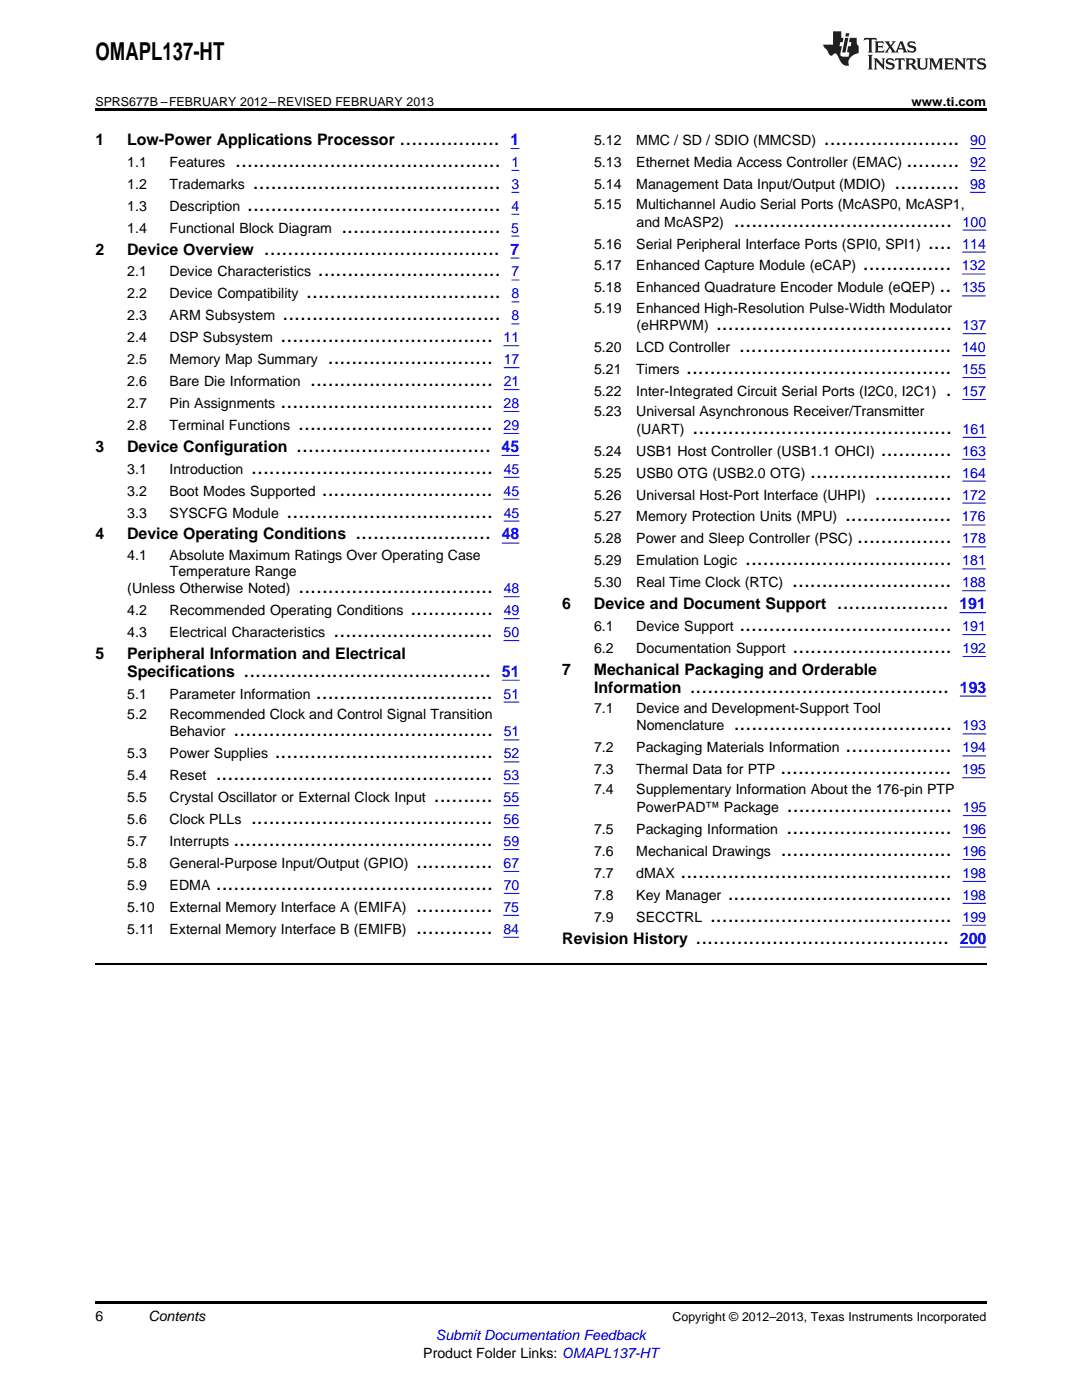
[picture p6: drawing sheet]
<svg xmlns="http://www.w3.org/2000/svg" width="216mm" height="279mm" viewBox="0 0 216 279" stroke-linecap="round" stroke-linejoin="round" font-family="sans-serif">
<defs><g id="words">
<text font-size="4.9" x="19" y="12">OMAPL137-HT</text>
<g font-size="4.2">
<text x="79.7" y="28.9">.................</text>
<text x="164.4" y="28.9">.......................</text>
<text x="47" y="33.3">.............................................</text>
<text x="180.9" y="33.3">.........</text>
<text x="50.5" y="37.7">..........................................</text>
<text x="178.5" y="37.7">...........</text>
<text x="49.3" y="42.1">...........................................</text>
<text x="68.1" y="46.4">...........................</text>
<text x="146.4" y="45.2">.....................................</text>
<text x="52.7" y="50.8">........................................</text>
<text x="172.2" y="54">...............</text>
<text x="185.2" y="49.6">....</text>
<text x="61.1" y="59.5">.................................</text>
<text x="63.4" y="55.2">...............................</text>
<text x="187.5" y="58.3">..</text>
<text x="56.4" y="63.9">.....................................</text>
<text x="142.9" y="65.9">........................................</text>
<text x="56" y="68.3">....................................</text>
<text x="147.5" y="70.3">....................................</text>
<text x="61.9" y="77">...............................</text>
<text x="65.4" y="72.7">............................</text>
<text x="136.9" y="74.6">.............................................</text>
<text x="56" y="81.4">....................................</text>
<text x="188.7" y="79">.</text>
<text x="59.5" y="85.8">.................................</text>
<text x="138.2" y="86.6">............................................</text>
<text x="50.1" y="94.5">.........................................</text>
<text x="59.1" y="90.2">.................................</text>
<text x="161.7" y="95.3">........................</text>
<text x="175.8" y="90.9">............</text>
<text x="64.2" y="98.9">.............................</text>
<text x="174.6" y="99.7">.............</text>
<text x="57.2" y="103.3">...................................</text>
<text x="70.9" y="107.7">.......................</text>
<text x="168.6" y="104.1">..................</text>
<text x="148.7" y="112.8">...................................</text>
<text x="171.1" y="108.4">................</text>
<text x="59.6" y="118.4">.................................</text>
<text x="158.1" y="117.2">...........................</text>
<text x="81.9" y="122.8">..............</text>
<text x="147.5" y="125.9">....................................</text>
<text x="167" y="121.6">...................</text>
<text x="66.6" y="127.1">...........................</text>
<text x="158.2" y="130.3">...........................</text>
<text x="48.6" y="135">..........................................</text>
<text x="63" y="139.4">..............................</text>
<text x="137.6" y="138.2">............................................</text>
<text x="46.6" y="147">............................................</text>
<text x="146.4" y="145.8">.....................................</text>
<text x="43" y="155.7">...............................................</text>
<text x="54.8" y="151.3">.....................................</text>
<text x="155.7" y="154.5">.............................</text>
<text x="168.7" y="150.1">..................</text>
<text x="86.6" y="160.1">..........</text>
<text x="50.1" y="164.5">.........................................</text>
<text x="157" y="166.4">............................</text>
<text x="157" y="162.1">............................</text>
<text x="46.6" y="168.8">............................................</text>
<text x="83" y="173.2">.............</text>
<text x="155.8" y="170.8">.............................</text>
<text x="43.1" y="177.6">...............................................</text>
<text x="135.8" y="175.2">..............................................</text>
<text x="145.2" y="179.6">......................................</text>
<text x="83" y="182">.............</text>
<text x="141.7" y="183.9">.........................................</text>
<text x="83" y="186.3">.............</text>
<text x="138.8" y="188.3">...........................................</text>
</g>
<g font-size="3.2">
<text x="19" y="28.9">1</text>
<text x="25.4" y="28.9">Low-Power Applications Processor</text>
<text x="19" y="50.8">2</text>
<text x="25.4" y="50.8">Device Overview</text>
<text x="19" y="90.2">3</text>
<text x="25.4" y="90.2">Device Configuration</text>
<text x="19" y="107.7">4</text>
<text x="25.4" y="107.7">Device Operating Conditions</text>
<text x="112.2" y="121.6">6</text>
<text x="118.5" y="121.6">Device and Document Support</text>
<text x="19" y="131.5">5</text>
<text x="25.4" y="131.5">Peripheral Information and Electrical</text>
<text x="25.4" y="135">Specifications</text>
<text x="112.2" y="134.7">7</text>
<text x="118.5" y="134.7">Mechanical Packaging and Orderable</text>
<text x="118.5" y="138.2">Information</text>
<text x="112.2" y="188.3">Revision History</text>
</g>
<g font-size="3.2" fill="#00f">
<text x="101.9" y="28.9">1</text>
<text x="101.9" y="50.8">7</text>
<text x="100.1" y="90.2">45</text>
<text x="100.1" y="107.7">48</text>
<text x="191.5" y="121.6">191</text>
<text x="100.2" y="135">51</text>
<text x="191.5" y="138.2">193</text>
<text x="191.5" y="188.3">200</text>
</g>
<g font-size="2.8">
<text x="118.5" y="28.9">5.12</text>
<text x="127" y="28.9">MMC / SD / SDIO (MMCSD)</text>
<text x="25.4" y="33.3">1.1</text>
<text x="33.8" y="33.3">Features</text>
<text x="118.5" y="33.3">5.13</text>
<text x="127" y="33.3">Ethernet Media Access Controller (EMAC)</text>
<text x="25.4" y="37.7">1.2</text>
<text x="33.8" y="37.7">Trademarks</text>
<text x="118.5" y="37.7">5.14</text>
<text x="118.5" y="41.7">5.15</text>
<text x="127" y="37.7">Management Data Input/Output (MDIO)</text>
<text x="127" y="41.7">Multichannel Audio Serial Ports (McASP0, McASP1,</text>
<text x="25.4" y="42.1">1.3</text>
<text x="25.4" y="46.4">1.4</text>
<text x="33.8" y="42.1">Description</text>
<text x="33.8" y="46.4">Functional Block Diagram</text>
<text x="127" y="45.2">and McASP2)</text>
<text x="118.5" y="49.6">5.16</text>
<text x="118.5" y="54">5.17</text>
<text x="127" y="49.6">Serial Peripheral Interface Ports (SPI0, SPI1)</text>
<text x="127" y="54">Enhanced Capture Module (eCAP)</text>
<text x="25.4" y="55.2">2.1</text>
<text x="25.4" y="59.5">2.2</text>
<text x="33.8" y="55.2">Device Characteristics</text>
<text x="33.8" y="59.5">Device Compatibility</text>
<text x="118.5" y="58.3">5.18</text>
<text x="127" y="58.3">Enhanced Quadrature Encoder Module (eQEP)</text>
<text x="25.4" y="63.9">2.3</text>
<text x="33.8" y="63.9">ARM Subsystem</text>
<text x="118.5" y="62.4">5.19</text>
<text x="127" y="62.4">Enhanced High-Resolution Pulse-Width Modulator</text>
<text x="127" y="65.9">(eHRPWM)</text>
<text x="25.4" y="68.3">2.4</text>
<text x="33.8" y="68.3">DSP Subsystem</text>
<text x="118.5" y="70.3">5.20</text>
<text x="127" y="70.3">LCD Controller</text>
<text x="25.4" y="72.7">2.5</text>
<text x="25.4" y="77">2.6</text>
<text x="33.8" y="72.7">Memory Map Summary</text>
<text x="33.8" y="77">Bare Die Information</text>
<text x="118.5" y="74.6">5.21</text>
<text x="127" y="74.6">Timers</text>
<text x="25.4" y="81.4">2.7</text>
<text x="33.8" y="81.4">Pin Assignments</text>
<text x="118.5" y="79">5.22</text>
<text x="118.5" y="83">5.23</text>
<text x="127" y="79">Inter-Integrated Circuit Serial Ports (I2C0, I2C1)</text>
<text x="127" y="83">Universal Asynchronous Receiver/Transmitter</text>
<text x="25.4" y="85.8">2.8</text>
<text x="33.8" y="85.8">Terminal Functions</text>
<text x="127" y="86.6">(UART)</text>
<text x="25.4" y="94.5">3.1</text>
<text x="33.8" y="94.5">Introduction</text>
<text x="118.5" y="90.9">5.24</text>
<text x="118.5" y="95.3">5.25</text>
<text x="127" y="90.9">USB1 Host Controller (USB1.1 OHCI)</text>
<text x="127" y="95.3">USB0 OTG (USB2.0 OTG)</text>
<text x="25.4" y="98.9">3.2</text>
<text x="33.8" y="98.9">Boot Modes Supported</text>
<text x="118.5" y="99.7">5.26</text>
<text x="127" y="99.7">Universal Host-Port Interface (UHPI)</text>
<text x="25.4" y="103.3">3.3</text>
<text x="33.8" y="103.3">SYSCFG Module</text>
<text x="118.5" y="104.1">5.27</text>
<text x="127" y="104.1">Memory Protection Units (MPU)</text>
<text x="25.4" y="111.7">4.1</text>
<text x="33.8" y="111.7">Absolute Maximum Ratings Over Operating Case</text>
<text x="118.5" y="108.4">5.28</text>
<text x="118.5" y="112.8">5.29</text>
<text x="127" y="108.4">Power and Sleep Controller (PSC)</text>
<text x="127" y="112.8">Emulation Logic</text>
<text x="25.4" y="118.4">(Unless Otherwise Noted)</text>
<text x="33.9" y="114.9">Temperature Range</text>
<text x="118.5" y="117.2">5.30</text>
<text x="127" y="117.2">Real Time Clock (RTC)</text>
<text x="25.4" y="122.8">4.2</text>
<text x="33.8" y="122.8">Recommended Operating Conditions</text>
<text x="118.5" y="125.9">6.1</text>
<text x="127" y="125.9">Device Support</text>
<text x="25.4" y="127.1">4.3</text>
<text x="33.8" y="127.1">Electrical Characteristics</text>
<text x="118.5" y="130.3">6.2</text>
<text x="127" y="130.3">Documentation Support</text>
<text x="25.4" y="139.4">5.1</text>
<text x="25.4" y="143.4">5.2</text>
<text x="33.8" y="139.4">Parameter Information</text>
<text x="33.8" y="143.4">Recommended Clock and Control Signal Transition</text>
<text x="118.5" y="142.2">7.1</text>
<text x="127" y="142.2">Device and Development-Support Tool</text>
<text x="33.9" y="147">Behavior</text>
<text x="127" y="145.8">Nomenclature</text>
<text x="25.4" y="151.3">5.3</text>
<text x="25.4" y="155.7">5.4</text>
<text x="33.8" y="151.3">Power Supplies</text>
<text x="33.8" y="155.7">Reset</text>
<text x="118.5" y="150.1">7.2</text>
<text x="118.5" y="154.5">7.3</text>
<text x="127" y="150.1">Packaging Materials Information</text>
<text x="127" y="154.5">Thermal Data for PTP</text>
<text x="25.4" y="160.1">5.5</text>
<text x="33.8" y="160.1">Crystal Oscillator or External Clock Input</text>
<text x="118.5" y="158.5">7.4</text>
<text x="127" y="158.5">Supplementary Information About the 176-pin PTP</text>
<text x="25.4" y="164.5">5.6</text>
<text x="33.8" y="164.5">Clock PLLs</text>
<text x="118.5" y="166.4">7.5</text>
<text x="127" y="166.4">Packaging Information</text>
<text x="127" y="162.1">PowerPAD™ Package</text>
<text x="25.4" y="168.8">5.7</text>
<text x="25.4" y="173.2">5.8</text>
<text x="33.8" y="168.8">Interrupts</text>
<text x="33.8" y="173.2">General-Purpose Input/Output (GPIO)</text>
<text x="118.5" y="170.8">7.6</text>
<text x="127" y="170.8">Mechanical Drawings</text>
<text x="25.4" y="177.6">5.9</text>
<text x="33.8" y="177.6">EDMA</text>
<text x="118.5" y="175.2">7.7</text>
<text x="118.5" y="179.6">7.8</text>
<text x="127" y="175.2">dMAX</text>
<text x="127" y="179.6">Key Manager</text>
<text x="25.4" y="182">5.10</text>
<text x="33.8" y="182">External Memory Interface A (EMIFA)</text>
<text x="118.5" y="183.9">7.9</text>
<text x="127" y="183.9">SECCTRL</text>
<text x="25.4" y="186.3">5.11</text>
<text x="33.8" y="186.3">External Memory Interface B (EMIFB)</text>
<text x="19" y="263.6">6</text>
<text x="29.6" y="263.6">Contents</text>
<text x="84.5" y="270.9">Product Folder Links: OMAPL137-HT</text>
</g>
<g font-size="2.8" fill="#00f">
<text x="193.6" y="28.9">90</text>
<text x="102.1" y="33.3">1</text>
<text x="193.6" y="33.3">92</text>
<text x="102.1" y="37.7">3</text>
<text x="193.6" y="37.7">98</text>
<text x="102" y="46.4">5</text>
<text x="102.1" y="42.1">4</text>
<text x="192.1" y="45.2">100</text>
<text x="191.9" y="54">132</text>
<text x="192" y="49.6">114</text>
<text x="102.1" y="55.2">7</text>
<text x="102.1" y="59.5">8</text>
<text x="192" y="58.3">135</text>
<text x="102.1" y="63.9">8</text>
<text x="192.1" y="65.9">137</text>
<text x="100.5" y="68.3">11</text>
<text x="192" y="70.3">140</text>
<text x="100.5" y="72.7">17</text>
<text x="100.5" y="77">21</text>
<text x="192" y="74.6">155</text>
<text x="100.5" y="81.4">28</text>
<text x="192" y="79">157</text>
<text x="100.5" y="85.8">29</text>
<text x="192.1" y="86.6">161</text>
<text x="100.5" y="94.5">45</text>
<text x="192" y="90.9">163</text>
<text x="192" y="95.3">164</text>
<text x="100.5" y="98.9">45</text>
<text x="192" y="99.7">172</text>
<text x="100.5" y="103.3">45</text>
<text x="191.9" y="104.1">176</text>
<text x="192" y="108.4">178</text>
<text x="192" y="112.8">181</text>
<text x="100.5" y="118.4">48</text>
<text x="192" y="117.2">188</text>
<text x="100.5" y="122.8">49</text>
<text x="192" y="125.9">191</text>
<text x="100.5" y="127.1">50</text>
<text x="192.1" y="130.3">192</text>
<text x="100.5" y="139.4">51</text>
<text x="100.5" y="147">51</text>
<text x="192.1" y="145.8">193</text>
<text x="100.5" y="155.7">53</text>
<text x="100.5" y="151.3">52</text>
<text x="192" y="154.5">195</text>
<text x="192.1" y="150.1">194</text>
<text x="100.5" y="160.1">55</text>
<text x="100.5" y="164.5">56</text>
<text x="192.1" y="166.4">196</text>
<text x="192.1" y="162.1">195</text>
<text x="100.5" y="168.8">59</text>
<text x="100.5" y="173.2">67</text>
<text x="192.1" y="170.8">196</text>
<text x="100.5" y="177.6">70</text>
<text x="192.1" y="175.2">198</text>
<text x="192.1" y="179.6">198</text>
<text x="100.4" y="182">75</text>
<text x="192.1" y="183.9">199</text>
<text x="100.4" y="186.3">84</text>
<text x="87" y="267.4">Submit Documentation Feedback</text>
</g>
<g font-size="2.5">
<text x="19" y="21.1">SPRS677B –FEBRUARY 2012–REVISED FEBRUARY 2013</text>
<text x="181.9" y="21.1">www.ti.com</text>
<text x="134.2" y="263.6">Copyright © 2012–2013, Texas Instruments Incorporated</text>
</g>
</g></defs>
<path d="M19 21.6h177.8v.6h-177.8zM19 259.7h177.8v.5h-177.8z" fill="#000"/>
<path d="M19 192.4h177.8" fill="none" stroke="#000" stroke-width=".35"/>
<g fill="#231f20">
<path d="M172.5 7.6l-.1 .5 .4-.2h.6v.1v2.1l-.2 .4h.9l-.2-.4v-2.1l.1-.1h.5l.5 .2-.2-.5zM174.5 8.3l.2 .3v1.5l-.2 .4h1.8l.2-.6a1.04 1.04 0 0 1-1.3 .2v-.7h.6l.3 .2v-.6l-.3 .2h-.6v-.6l.8-.1 .4 .3-.2-.5zM176.5 8.3l.9 1.1-.9 1.1h.8l-.2-.2 .4-.7 .5 .7-.2 .2h1.5l-.2-.2 .2-.4h.9l.1 .4-.2 .2h1l-.3-.3-.7-1.9h-.5l-.9 2-.8-1 .9-1h-.8l.1 .3-.4 .5-.3-.6 .1-.2zM179.7 8.6l.4 1h-.7zM181.3 8.4a.63 .63 0 0 0-.2 .7 .63 .63 0 0 0 .6 .4l.6 .2 .1 .2a.75 .75 0 0 1-.7 .4 .75 .75 0 0 1-.6-.5l.1 .7 .1-.1a1.11 1.11 0 0 0 1.5-.6 1.13 1.13 0 0 0-1.2-.8l-.1-.4a1.04 1.04 0 0 1 1.2 .2l-.2-.5-.2 .1-.4-.2zM173.2 10.9l.2 .4v2.2l-.2 .4h1l-.3-.4v-2.2l.3-.4zM174.3 11.6l.3 .4v1.5l-.3 .4h.8l-.2-.4v-1.3l1.5 1.7v-1.9l.2-.4h-.7l.2 .4v.9l-1.1-1.3zM177 11.8a.62 .62 0 0 0-.2 .7 .62 .62 0 0 0 .6 .4l.6 .1 .1 .3a.76 .76 0 0 1-.7 .3 .76 .76 0 0 1-.7-.4l.2 .7 .1-.1a1.11 1.11 0 0 0 1.5-.6 1.13 1.13 0 0 0-1.2-.8l-.1-.4a1.04 1.04 0 0 1 1.2 .2l-.2-.6-.2 .1-.5-.1zM178.7 11.6l-.2 .6a.61 .61 0 0 1 .8-.3v1.6l-.2 .4h.9l-.2-.4v-1.6a.63 .63 0 0 1 .7 .3l-.1-.6zM180.6 11.6l.3 .4v1.5l-.3 .4h1l-.2-.2-.1-.8 .6 .2a.76 .76 0 0 0 1.2 .7l-1-1a.58 .58 0 0 0 .6-.5 .58 .58 0 0 0-.5-.6zM181.4 11.9h.1a.45 .45 0 0 1 .5 .1 .45 .45 0 0 1 .1 .5l-.8 .2zM182.9 11.6l.2 .2a2.17 2.17 0 0 0 .3 1.9 .99 .99 0 0 0 1.6-.6v-1.1l.2-.4h-.7l.2 .2a1.92 1.92 0 0 1-.2 1.8 .6 .6 0 0 1-.9-.5v-1.1l.2-.4zM185.4 11.6l.2 .4v1.5l-.2 .4h.7l-.2-.4v-1.4l.8 1.8 .8-1.8v1.4l-.2 .4h.9l-.2-.4v-1.5l.2-.4h-.8l-.6 1.5-.6-1.5zM188.4 11.6l.2 .4v1.5l-.2 .4h1.8l.1-.6a1.04 1.04 0 0 1-1.2 .1v-.6h.5l.4 .2v-.6l-.4 .2h-.5v-.7h.8l.3 .3-.1-.6zM190.5 11.6l.2 .4v1.5l-.2 .4h.7l-.2-.4v-1.3l1.5 1.7v-1.9l.2-.4h-.7l.2 .4v.9l-1.1-1.3zM192.9 11.6l-.1 .6a.61 .61 0 0 1 .7-.3l.1 1.6-.3 .4h1l-.3-.4 .1-1.6a.63 .63 0 0 1 .7 .3l-.1-.6zM195.2 11.8a.62 .62 0 0 0-.2 .7 .62 .62 0 0 0 .6 .4l.6 .1 .1 .3a.76 .76 0 0 1-.7 .3 .76 .76 0 0 1-.6-.4l.1 .7 .1-.1a1.11 1.11 0 0 0 1.6-.6 1.13 1.13 0 0 0-1.3-.8l-.1-.4a1.04 1.04 0 0 1 1.2 .2l-.1-.6-.2 .1-.5-.1z"/>
<path d="M166.2 6.3v2.6h-1.9v.4l.8 .9a.91 .91 0 0 0 1 .8 .56 .56 0 0 1 .5-.3 .56 .56 0 0 1 .5 .3l.4 .8a1.53 1.53 0 0 0 1.9 1.2 1.54 1.54 0 0 1 1-2.1l.9-.3v-1.4a1.52 1.52 0 0 1-.4-1.6h-1.3l-.2 .8h.5l-.2 .8h-.5l-.1 1v.2l.4 .1-.2 .8a1.93 1.93 0 0 1-1.6-.3l.3-1.8h-.5l.2-.8h.4l.2-.8h-.4v-1.3zM168.6 7.6l-.6 2.9h.7l.6-2.9zM168.8 6.6l-.1 .7h.6l.2-.7z"/>
</g>
<g fill="none" stroke="#00f" stroke-width=".2">
<path d="M101.9 29.6h1.7M102.1 34h1.5M102.1 38.4h1.5M193.6 38.4h3.1M193.6 29.6h3.1M193.6 34h3.1M101.9 51.5h1.7M102 47.1h1.6M102.1 42.8h1.5M102.1 55.9h1.5M191.9 54.7h4.8M192 59.1h4.7"/>
<path d="M192 50.3h4.7M192.1 45.9h4.7M100.5 69h3.1M100.5 73.4h3.1M100.5 77.8h3.1M102.1 60.3h1.5M102.1 64.6h1.5M192 71h4.7M192 75.4h4.7M192 79.7h4.7M192.1 66.6h4.7M100.1 90.9h3.5"/>
<path d="M100.5 82.1h3.1M100.5 86.5h3.1M100.5 99.6h3.1M100.5 95.2h3.1M192 91.7h4.7M192 96h4.7M192.1 87.3h4.7M100.1 108.4h3.5M100.5 104h3.1M100.5 119.1h3.1M191.9 104.8h4.8M192 117.9h4.7"/>
<path d="M192 100.4h4.7M192 109.1h4.7M192 113.5h4.7M100.2 135.7h3.5M100.5 127.8h3.1M100.5 123.5h3.1M191.5 122.3h5.2M191.5 138.9h5.3M192 126.6h4.7M192.1 131h4.7M100.5 140.1h3.1M100.5 156.4h3.1"/>
<path d="M100.5 147.7h3.1M100.5 152h3.1M192 155.2h4.7M192.1 150.8h4.7M192.1 146.5h4.7M100.5 160.8h3.1M100.5 165.2h3.1M100.5 169.5h3.1M100.5 173.9h3.1M100.5 178.3h3.1M192.1 167.1h4.7M192.1 171.5h4.7"/>
<path d="M192.1 175.9h4.7M192.1 162.8h4.7M100.4 182.7h3.2M100.4 187h3.2M191.5 189h5.3M192.1 180.3h4.7M192.1 184.6h4.7"/>
</g>
<use href="#words"/>
</svg>
